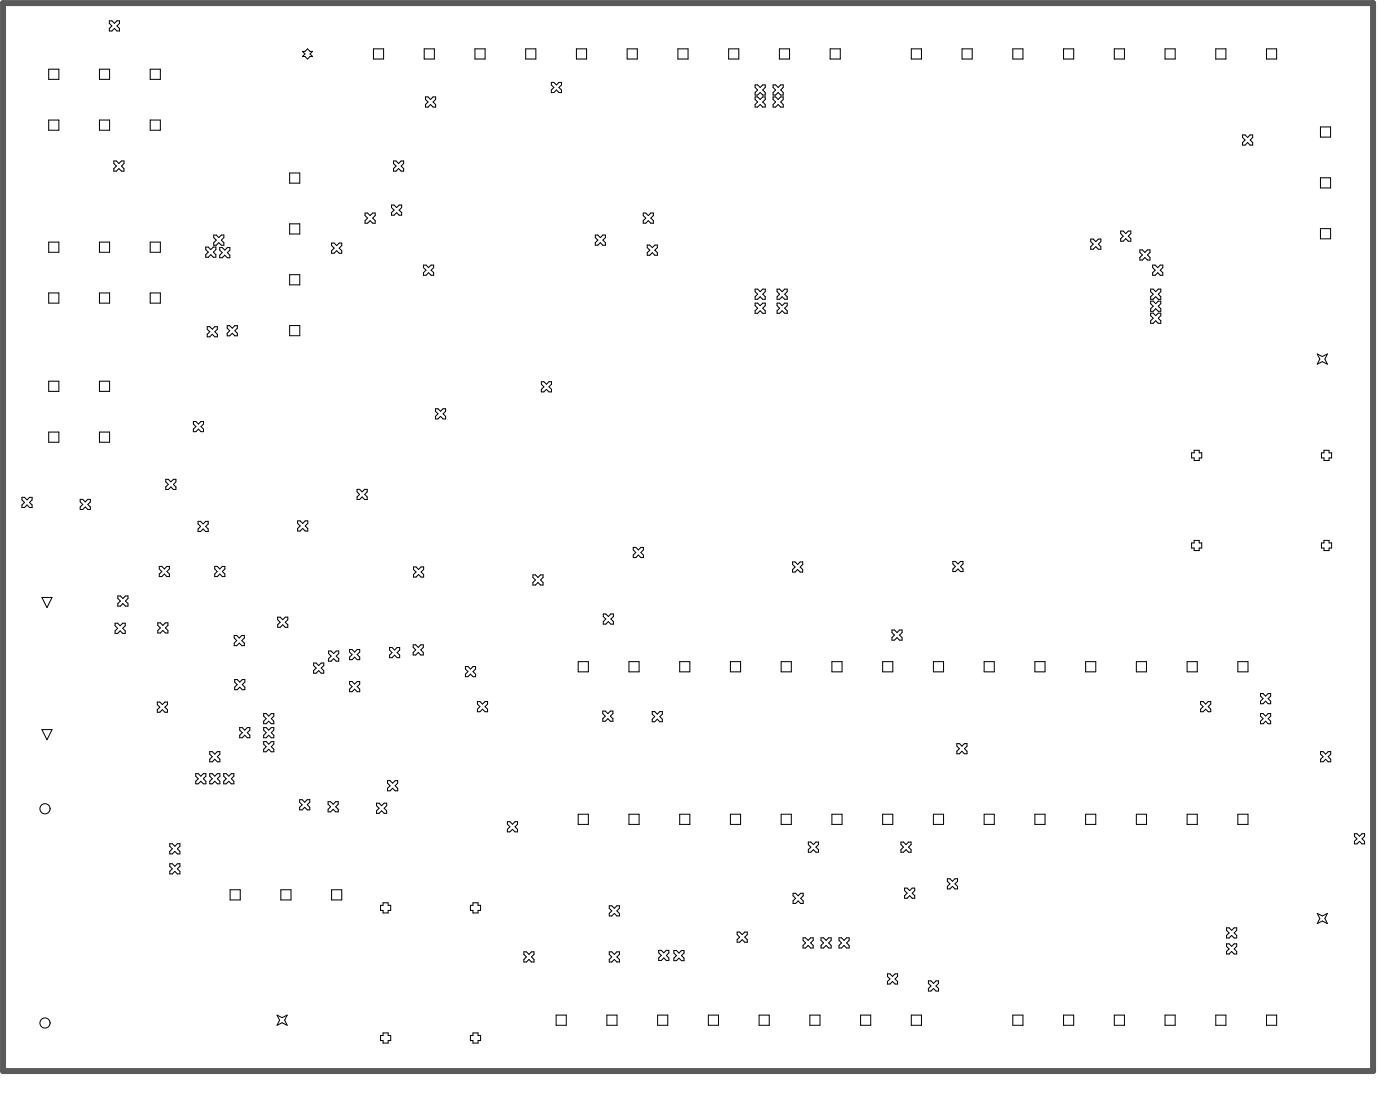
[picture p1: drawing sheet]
<svg xmlns="http://www.w3.org/2000/svg" width="233mm" height="183mm" viewBox="0 0 233 183" stroke-linecap="round" stroke-linejoin="round" font-family="sans-serif">
<path d="M.5 .5h228.2v177.8h-228.2z" fill="none" stroke="#5a5a5a" stroke-width="1"/>
<g fill="none" stroke="#000" stroke-width=".17">
<path d="M8.1 11.5h1.7v1.7h-1.7zM8.1 20h1.7v1.7h-1.7zM16.6 11.5h1.7v1.7h-1.7zM16.6 20h1.7v1.7h-1.7zM18.2 3.5h.4l.5 .4 .4-.4h.4v.4l-.4 .4 .4 .4v.5h-.4l-.4-.5-.5 .5h-.4v-.5l.4-.4-.4-.4zM25 20h1.7v1.7h-1.7zM25 11.5h1.7v1.7h-1.7zM50.4 8.6h.4l.4-.5 .4 .5h.5l-.5 .4 .5 .4h-.5l-.4 .4-.4-.4h-.4l.4-.4zM62.2 8.1h1.7v1.7h-1.7zM70.7 8.1h1.6v1.7h-1.6zM70.9 16.1h.4l.4 .5 .4-.5h.5v.5l-.5 .4 .5 .4v.4h-.5l-.4-.4-.4 .4h-.4v-.4l.4-.4-.4-.4zM79.1 8.1h1.7v1.7h-1.7z"/>
<path d="M87.6 8.1h1.6v1.7h-1.6zM91.8 13.7h.5l.4 .4 .4-.4h.4v.4l-.4 .5 .4 .4v.4h-.4l-.4-.4-.4 .4h-.5v-.4l.5-.4-.5-.5zM96 8.1h1.7v1.7h-1.7zM104.5 8.1h1.7v1.7h-1.7zM112.9 8.1h1.7v1.7h-1.7zM121.4 8.1h1.7v1.7h-1.7zM125.8 16.1h.4l.4 .5 .4-.5h.5v.5l-.5 .4 .5 .4v.4h-.5l-.4-.4-.4 .4h-.4v-.4l.4-.4-.4-.4zM125.8 14.1h.4l.4 .5 .4-.5h.5v.5l-.5 .4 .5 .4v.4h-.5l-.4-.4-.4 .4h-.4v-.4l.4-.4-.4-.4zM128.8 16.1h.4l.4 .5 .4-.5h.5v.5l-.5 .4 .5 .4v.4h-.5l-.4-.4-.4 .4h-.4v-.4l.4-.4-.4-.4zM128.8 14.1h.4l.4 .5 .4-.5h.5v.5l-.5 .4 .5 .4v.4h-.5l-.4-.4-.4 .4h-.4v-.4l.4-.4-.4-.4zM129.8 8.1h1.7v1.7h-1.7zM138.3 8.1h1.7v1.7h-1.7z"/>
<path d="M151.8 8.1h1.7v1.7h-1.7zM160.2 8.1h1.7v1.7h-1.7zM168.7 8.1h1.7v1.7h-1.7zM177.1 8.1h1.7v1.7h-1.7zM185.6 8.1h1.7v1.7h-1.7zM194 8.1h1.7v1.7h-1.7zM202.5 8.1h1.7v1.7h-1.7zM211 8.1h1.6v1.7h-1.6zM19 26.8h.4l.4 .4 .4-.4h.5v.4l-.5 .4 .5 .5v.4h-.5l-.4-.4-.4 .4h-.4v-.4l.4-.5-.4-.4zM35.6 39.1h.4l.4 .4 .5-.4h.4v.4l-.4 .5 .4 .4v.4h-.4l-.5-.4-.4 .4h-.4v-.4l.4-.4-.4-.5zM48.2 28.8h1.7v1.7h-1.7zM48.2 37.3h1.7v1.6h-1.7z"/>
<path d="M60.8 35.5h.4l.4 .4 .5-.4h.4v.4l-.4 .4 .4 .4v.4h-.4l-.5-.4-.4 .4h-.4v-.4l.4-.4-.4-.4zM65.2 34.1h.4l.5 .4 .4-.4h.4v.4l-.4 .5 .4 .4v.4h-.4l-.4-.4-.5 .4h-.4v-.4l.4-.4-.4-.5zM65.5 26.8h.5l.4 .4 .4-.4h.4v.4l-.4 .4 .4 .5v.4h-.4l-.4-.4-.4 .4h-.5v-.4l.5-.5-.5-.4zM99.2 39.1h.4l.4 .4 .4-.4h.4v.4l-.4 .5 .4 .4v.4h-.4l-.4-.4-.4 .4h-.4v-.4l.4-.4-.4-.5zM107.1 35.5h.5l.4 .4 .4-.4h.4v.4l-.4 .4 .4 .4v.4h-.4l-.4-.4-.4 .4h-.5v-.4l.5-.4-.5-.4zM181.7 39.8h.4l.4 .4 .4-.4h.5v.4l-.5 .4 .5 .5v.4h-.5l-.4-.4-.4 .4h-.4v-.4l.4-.5-.4-.4zM186.7 38.5h.4l.4 .4 .4-.4h.5v.4l-.5 .4 .5 .4v.4h-.5l-.4-.4-.4 .4h-.4v-.4l.4-.4-.4-.4zM207 22.5h.4l.4 .4 .4-.4h.5v.4l-.5 .4 .5 .4v.5h-.5l-.4-.5-.4 .5h-.4v-.5l.4-.4-.4-.4zM219.9 21.1h1.7v1.7h-1.7zM219.9 29.6h1.7v1.7h-1.7zM219.9 38.1h1.7v1.6h-1.7zM8.1 40.3h1.7v1.7h-1.7z"/>
<path d="M8.1 48.8h1.7v1.7h-1.7zM16.6 40.3h1.7v1.7h-1.7zM16.6 48.8h1.7v1.7h-1.7zM25 48.8h1.7v1.7h-1.7zM25 40.3h1.7v1.7h-1.7zM34.3 41.1h.4l.4 .4 .4-.4h.5v.4l-.5 .5 .5 .4v.4h-.5l-.4-.4-.4 .4h-.4v-.4l.4-.4-.4-.5zM34.5 54.4h.4l.5 .4 .4-.4h.4v.4l-.4 .4 .4 .4v.5h-.4l-.4-.5-.5 .5h-.4v-.5l.4-.4-.4-.4zM36.6 41.2h.4l.4 .4 .5-.4h.4v.4l-.4 .5 .4 .4v.4h-.4l-.5-.4-.4 .4h-.4v-.4l.4-.4-.4-.5zM37.8 54.2h.5l.4 .4 .4-.4h.4v.4l-.4 .4 .4 .5v.4h-.4l-.4-.4-.4 .4h-.5v-.4l.5-.5-.5-.4zM48.2 54.2h1.7v1.7h-1.7zM48.2 45.7h1.7v1.7h-1.7zM55.2 40.5h.5l.4 .4 .4-.4h.4v.4l-.4 .4 .4 .4v.4h-.4l-.4-.4-.4 .4h-.5v-.4l.5-.4-.5-.4z"/>
<path d="M70.5 44.1h.5l.4 .4 .4-.4h.4v.4l-.4 .5 .4 .4v.4h-.4l-.4-.4-.4 .4h-.5v-.4l.5-.4-.5-.5zM107.8 40.8h.4l.4 .4 .5-.4h.4v.4l-.4 .4 .4 .5v.4h-.4l-.5-.4-.4 .4h-.4v-.4l.4-.5-.4-.4zM125.8 50.5h.4l.4 .4 .4-.4h.5v.4l-.5 .4 .5 .4v.4h-.5l-.4-.4-.4 .4h-.4v-.4l.4-.4-.4-.4zM125.8 48.1h.4l.4 .4 .4-.4h.5v.4l-.5 .5 .5 .4v.4h-.5l-.4-.4-.4 .4h-.4v-.4l.4-.4-.4-.5zM129.4 50.5h.5l.4 .4 .4-.4h.4v.4l-.4 .4 .4 .4v.4h-.4l-.4-.4-.4 .4h-.5v-.4l.5-.4-.5-.4zM129.4 48.1h.5l.4 .4 .4-.4h.4v.4l-.4 .5 .4 .4v.4h-.4l-.4-.4-.4 .4h-.5v-.4l.5-.4-.5-.5zM189.9 41.6h.4l.4 .4 .4-.4h.4v.4l-.4 .4 .4 .5v.4h-.4l-.4-.4-.4 .4h-.4v-.4l.4-.5-.4-.4zM191.7 48.1h.4l.4 .4 .4-.4h.4v.4l-.4 .5 .4 .4v.4h-.4l-.4-.4-.4 .4h-.4v-.4l.4-.4-.4-.5zM191.7 52.1h.4l.4 .4 .4-.4h.4v.4l-.4 .5 .4 .4v.4h-.4l-.4-.4-.4 .4h-.4v-.4l.4-.4-.4-.5zM191.7 50.1h.4l.4 .4 .4-.4h.4v.4l-.4 .5 .4 .4v.4h-.4l-.4-.4-.4 .4h-.4v-.4l.4-.4-.4-.5zM192 44.1h.4l.4 .4 .5-.4h.4v.4l-.4 .5 .4 .4v.4h-.4l-.5-.4-.4 .4h-.4v-.4l.4-.4-.4-.5zM219.4 58.9l.8 .4 .9-.4-.4 .9 .4 .8-.9-.4-.8 .4 .4-.8z"/>
<path d="M8.1 63.4h1.7v1.7h-1.7zM8.1 71.9h1.7v1.7h-1.7zM16.6 63.4h1.7v1.7h-1.7zM16.6 71.9h1.7v1.7h-1.7zM27.6 79.8h.4l.5 .4 .4-.4h.4v.4l-.4 .4 .4 .4v.5h-.4l-.4-.5-.5 .5h-.4v-.5l.4-.4-.4-.4zM32.2 70.2h.4l.5 .4 .4-.4h.4v.4l-.4 .4 .4 .4v.4h-.4l-.4-.4-.5 .4h-.4v-.4l.4-.4-.4-.4zM72.5 68h.5l.4 .5 .4-.5h.4v.5l-.4 .4 .4 .4v.4h-.4l-.4-.4-.4 .4h-.5v-.4l.5-.4-.5-.4zM90.2 63.5h.4l.4 .5 .4-.5h.5v.5l-.5 .4 .5 .4v.4h-.5l-.4-.4-.4 .4h-.4v-.4l.4-.4-.4-.4zM198.9 74.9h.8v.5h.5v.8h-.5v.4h-.8v-.4h-.4v-.8h.4zM220.5 74.9h.9v.5h.4v.8h-.4v.4h-.9v-.4h-.4v-.8h.4zM3.7 82.8h.4l.4 .4 .4-.4h.4v.4l-.4 .4 .4 .4v.5h-.4l-.4-.5-.4 .5h-.4v-.5l.4-.4-.4-.4zM7 99.4h1.7l-.9 1.7z"/>
<path d="M13.4 83.1h.4l.4 .4 .4-.4h.4v.4l-.4 .5 .4 .4v.4h-.4l-.4-.4-.4 .4h-.4v-.4l.4-.4-.4-.5zM19.6 99.2h.4l.5 .4 .4-.4h.4v.4l-.4 .4 .4 .5v.4h-.4l-.4-.4-.5 .4h-.4v-.4l.4-.5-.4-.4zM26.5 94.3h.5l.4 .4 .4-.4h.4v.4l-.4 .4 .4 .4v.5h-.4l-.4-.5-.4 .5h-.5v-.5l.5-.4-.5-.4zM33 86.8h.4l.4 .4 .5-.4h.4v.4l-.4 .4 .4 .4v.5h-.4l-.5-.5-.4 .5h-.4v-.5l.4-.4-.4-.4zM35.8 94.3h.4l.4 .4 .4-.4h.5v.4l-.5 .4 .5 .4v.5h-.5l-.4-.5-.4 .5h-.4v-.5l.4-.4-.4-.4zM49.6 86.7h.4l.4 .4 .4-.4h.5v.4l-.5 .4 .5 .5v.4h-.5l-.4-.4-.4 .4h-.4v-.4l.4-.5-.4-.4zM59.5 81.4h.4l.4 .5 .4-.5h.5v.5l-.5 .4 .5 .4v.4h-.5l-.4-.4-.4 .4h-.4v-.4l.4-.4-.4-.4zM68.9 94.4h.4l.4 .4 .4-.4h.5v.4l-.5 .4 .5 .4v.4h-.5l-.4-.4-.4 .4h-.4v-.4l.4-.4-.4-.4zM88.8 95.7h.4l.4 .4 .4-.4h.5v.4l-.5 .4 .5 .4v.5h-.5l-.4-.5-.4 .5h-.4v-.5l.4-.4-.4-.4zM105.5 91.1h.4l.4 .4 .4-.4h.5v.4l-.5 .5 .5 .4v.4h-.5l-.4-.4-.4 .4h-.4v-.4l.4-.4-.4-.5zM132 93.5h.4l.5 .4 .4-.4h.4v.4l-.4 .5 .4 .4v.4h-.4l-.4-.4-.5 .4h-.4v-.4l.4-.4-.4-.5zM158.7 93.4h.4l.5 .5 .4-.5h.4v.5l-.4 .4 .4 .4v.4h-.4l-.4-.4-.5 .4h-.4v-.4l.4-.4-.4-.4z"/>
<path d="M198.9 89.9h.8v.5h.5v.8h-.5v.4h-.8v-.4h-.4v-.8h.4zM220.5 89.9h.9v.5h.4v.8h-.4v.4h-.9v-.4h-.4v-.8h.4zM19.2 103.7h.4l.4 .4 .4-.4h.5v.4l-.5 .5 .5 .4v.4h-.5l-.4-.4-.4 .4h-.4v-.4l.4-.4-.4-.5zM26.2 116.8h.4l.4 .5 .5-.5h.4v.5l-.4 .4 .4 .4v.4h-.4l-.5-.4-.4 .4h-.4v-.4l.4-.4-.4-.4zM26.3 103.7h.4l.4 .4 .4-.4h.5v.4l-.5 .4 .5 .4v.4h-.5l-.4-.4-.4 .4h-.4v-.4l.4-.4-.4-.4zM39 105.8h.4l.5 .4 .4-.4h.4v.4l-.4 .4 .4 .4v.5h-.4l-.4-.5-.5 .5h-.4v-.5l.4-.4-.4-.4zM39.1 113.1h.4l.4 .4 .5-.4h.4v.4l-.4 .4 .4 .5v.4h-.4l-.5-.4-.4 .4h-.4v-.4l.4-.5-.4-.4zM43.9 118.8h.4l.5 .4 .4-.4h.4v.4l-.4 .4 .4 .4v.5h-.4l-.4-.5-.5 .5h-.4v-.5l.4-.4-.4-.4zM46.2 102.7h.5l.4 .4 .4-.4h.4v.4l-.4 .5 .4 .4v.4h-.4l-.4-.4-.4 .4h-.5v-.4l.5-.4-.5-.5zM52.2 110.3h.5l.4 .5 .4-.5h.4v.5l-.4 .4 .4 .4v.4h-.4l-.4-.4-.4 .4h-.5v-.4l.5-.4-.5-.4zM54.7 108.3h.5l.4 .5 .4-.5h.4v.5l-.4 .4 .4 .4v.4h-.4l-.4-.4-.4 .4h-.5v-.4l.5-.4-.5-.4zM58.2 113.4h.4l.5 .5 .4-.5h.4v.5l-.4 .4 .4 .4v.4h-.4l-.4-.4-.5 .4h-.4v-.4l.4-.4-.4-.4z"/>
<path d="M58.2 108.1h.4l.5 .4 .4-.4h.4v.4l-.4 .4 .4 .5v.4h-.4l-.4-.4-.5 .4h-.4v-.4l.4-.5-.4-.4zM64.9 107.8h.4l.4 .4 .4-.4h.5v.4l-.5 .4 .5 .4v.5h-.5l-.4-.5-.4 .5h-.4v-.5l.4-.4-.4-.4zM68.8 107.3h.4l.5 .4 .4-.4h.4v.4l-.4 .5 .4 .4v.4h-.4l-.4-.4-.5 .4h-.4v-.4l.4-.4-.4-.5zM77.5 110.9h.4l.5 .5 .4-.5h.4v.5l-.4 .4 .4 .4v.4h-.4l-.4-.4-.5 .4h-.4v-.4l.4-.4-.4-.4zM79.5 116.8h.4l.5 .4 .4-.4h.4v.4l-.4 .4 .4 .4v.5h-.4l-.4-.5-.5 .5h-.4v-.5l.4-.4-.4-.4zM96.3 110.1h1.7v1.7h-1.7zM100.4 118.3h.4l.4 .5 .5-.5h.4v.5l-.4 .4 .4 .4v.4h-.4l-.5-.4-.4 .4h-.4v-.4l.4-.4-.4-.4zM100.5 102.2h.4l.4 .4 .4-.4h.5v.4l-.5 .4 .5 .5v.4h-.5l-.4-.4-.4 .4h-.4v-.4l.4-.5-.4-.4zM104.8 110.1h1.6v1.7h-1.6zM108.6 118.4h.5l.4 .5 .4-.5h.4v.5l-.4 .4 .4 .4v.4h-.4l-.4-.4-.4 .4h-.5v-.4l.5-.4-.5-.4zM113.2 110.1h1.7v1.7h-1.7zM121.7 110.1h1.7v1.7h-1.7z"/>
<path d="M130.1 110.1h1.7v1.7h-1.7zM138.6 110.1h1.7v1.7h-1.7zM147 110.1h1.7v1.7h-1.7zM148.6 104.8h.4l.4 .5 .4-.5h.5v.5l-.5 .4 .5 .4v.4h-.5l-.4-.4-.4 .4h-.4v-.4l.4-.4-.4-.4zM155.5 110.1h1.7v1.7h-1.7zM163.9 110.1h1.7v1.7h-1.7zM172.4 110.1h1.7v1.7h-1.7zM180.8 110.1h1.7v1.7h-1.7zM189.3 110.1h1.7v1.7h-1.7zM197.7 110.1h1.7v1.7h-1.7zM200 116.8h.4l.4 .4 .4-.4h.5v.4l-.5 .4 .5 .4v.5h-.5l-.4-.5-.4 .5h-.4v-.5l.4-.4-.4-.4zM206.2 110.1h1.7v1.7h-1.7z"/>
<path d="M210 118.8h.4l.4 .4 .4-.4h.4v.4l-.4 .4 .4 .4v.5h-.4l-.4-.5-.4 .5h-.4v-.5l.4-.4-.4-.4zM210 115.4h.4l.4 .5 .4-.5h.4v.5l-.4 .4 .4 .4v.4h-.4l-.4-.4-.4 .4h-.4v-.4l.4-.4-.4-.4zM7 121.4h1.7l-.9 1.7zM32.6 128.8h.4l.4 .4 .5-.4h.4v.4l-.4 .4 .4 .4v.5h-.4l-.5-.5-.4 .5h-.4v-.5l.4-.4-.4-.4zM34.9 125.1h.5l.4 .4 .4-.4h.4v.4l-.4 .4 .4 .5v.4h-.4l-.4-.4-.4 .4h-.5v-.4l.5-.5-.5-.4zM34.9 128.8h.5l.4 .4 .4-.4h.4v.4l-.4 .4 .4 .4v.5h-.4l-.4-.5-.4 .5h-.5v-.5l.5-.4-.5-.4zM37.3 128.8h.4l.4 .4 .4-.4h.5v.4l-.5 .4 .5 .4v.5h-.5l-.4-.5-.4 .5h-.4v-.5l.4-.4-.4-.4zM39.9 121.1h.4l.5 .4 .4-.4h.4v.4l-.4 .4 .4 .5v.4h-.4l-.4-.4-.5 .4h-.4v-.4l.4-.5-.4-.4zM43.9 121.1h.4l.5 .4 .4-.4h.4v.4l-.4 .4 .4 .5v.4h-.4l-.4-.4-.5 .4h-.4v-.4l.4-.5-.4-.4zM43.9 123.4h.4l.5 .4 .4-.4h.4v.4l-.4 .5 .4 .4v.4h-.4l-.4-.4-.5 .4h-.4v-.4l.4-.4-.4-.5zM49.9 133.1h.4l.5 .4 .4-.4h.4v.4l-.4 .4 .4 .5v.4h-.4l-.4-.4-.5 .4h-.4v-.4l.4-.5-.4-.4zM54.6 133.4h.5l.4 .4 .4-.4h.4v.4l-.4 .5 .4 .4v.4h-.4l-.4-.4-.4 .4h-.5v-.4l.5-.4-.5-.5z"/>
<path d="M62.7 133.7h.4l.5 .4 .4-.4h.4v.4l-.4 .4 .4 .4v.5h-.4l-.4-.5-.5 .5h-.4v-.5l.4-.4-.4-.4zM64.5 129.9h.5l.4 .4 .4-.4h.4v.4l-.4 .5 .4 .4v.4h-.4l-.4-.4-.4 .4h-.5v-.4l.5-.4-.5-.5zM84.5 136.8h.4l.5 .4 .4-.4h.4v.4l-.4 .4 .4 .4v.4h-.4l-.4-.4-.5 .4h-.4v-.4l.4-.4-.4-.4zM96.3 135.5h1.7v1.7h-1.7zM104.8 135.5h1.6v1.7h-1.6zM113.2 135.5h1.7v1.7h-1.7zM121.7 135.5h1.7v1.7h-1.7zM130.1 135.5h1.7v1.7h-1.7zM138.6 135.5h1.7v1.7h-1.7zM147 135.5h1.7v1.7h-1.7zM155.5 135.5h1.7v1.7h-1.7zM159.4 123.8h.4l.4 .4 .4-.4h.5v.4l-.5 .4 .5 .4v.5h-.5l-.4-.5-.4 .5h-.4v-.5l.4-.4-.4-.4z"/>
<path d="M163.9 135.5h1.7v1.7h-1.7zM172.4 135.5h1.7v1.7h-1.7zM180.8 135.5h1.7v1.7h-1.7zM189.3 135.5h1.7v1.7h-1.7zM197.7 135.5h1.7v1.7h-1.7zM206.2 135.5h1.7v1.7h-1.7zM220 125.1h.4l.4 .4 .4-.4h.4v.4l-.4 .4 .4 .5v.4h-.4l-.4-.4-.4 .4h-.4v-.4l.4-.5-.4-.4zM225.6 138.8h.4l.4 .4 .5-.4h.4v.4l-.4 .4 .4 .4v.4h-.4l-.5-.4-.4 .4h-.4v-.4l.4-.4-.4-.4zM28.3 140.4h.4l.4 .4 .4-.4h.5v.4l-.5 .5 .5 .4v.4h-.5l-.4-.4-.4 .4h-.4v-.4l.4-.4-.4-.5zM28.3 143.8h.4l.4 .4 .4-.4h.5v.4l-.5 .4 .5 .4v.4h-.5l-.4-.4-.4 .4h-.4v-.4l.4-.4-.4-.4zM38.3 148.1h1.7v1.7h-1.7zM46.8 148.1h1.7v1.7h-1.7z"/>
<path d="M55.2 148.1h1.7v1.7h-1.7zM63.8 150.3h.8v.4h.5v.8h-.5v.4h-.8v-.4h-.4v-.8h.4zM78.8 150.3h.8v.4h.4v.8h-.4v.4h-.8v-.4h-.4v-.8h.4zM87.3 158.4h.4l.4 .4 .4-.4h.4v.4l-.4 .5 .4 .4v.4h-.4l-.4-.4-.4 .4h-.4v-.4l.4-.4-.4-.5zM101.5 158.4h.4l.4 .4 .4-.4h.5v.4l-.5 .5 .5 .4v.4h-.5l-.4-.4-.4 .4h-.4v-.4l.4-.4-.4-.5zM101.5 150.8h.4l.4 .4 .4-.4h.5v.4l-.5 .4 .5 .4v.4h-.5l-.4-.4-.4 .4h-.4v-.4l.4-.4-.4-.4zM109.7 158.2h.4l.5 .4 .4-.4h.4v.4l-.4 .4 .4 .4v.5h-.4l-.4-.5-.5 .5h-.4v-.5l.4-.4-.4-.4zM112.2 158.2h.5l.4 .4 .4-.4h.4v.4l-.4 .4 .4 .5v.4h-.4l-.4-.4-.4 .4h-.5v-.4l.5-.5-.5-.4zM122.8 155.1h.4l.4 .4 .4-.4h.5v.4l-.5 .5 .5 .4v.4h-.5l-.4-.4-.4 .4h-.4v-.4l.4-.4-.4-.5zM132.1 148.7h.4l.4 .4 .5-.4h.4v.4l-.4 .4 .4 .4v.5h-.4l-.5-.5-.4 .5h-.4v-.5l.4-.4-.4-.4zM133.8 156.1h.4l.4 .4 .4-.4h.4v.4l-.4 .4 .4 .5v.4h-.4l-.4-.4-.4 .4h-.4v-.4l.4-.5-.4-.4zM134.6 140.1h.5l.4 .5 .4-.5h.4v.5l-.4 .4 .4 .4v.4h-.4l-.4-.4-.4 .4h-.5v-.4l.5-.4-.5-.4z"/>
<path d="M136.8 156.1h.4l.4 .4 .4-.4h.4v.4l-.4 .4 .4 .5v.4h-.4l-.4-.4-.4 .4h-.4v-.4l.4-.5-.4-.4zM139.7 156.1h.5l.4 .4 .4-.4h.4v.4l-.4 .4 .4 .5v.4h-.4l-.4-.4-.4 .4h-.5v-.4l.5-.5-.5-.4zM150.1 140.1h.4l.4 .5 .4-.5h.5v.5l-.5 .4 .5 .4v.4h-.5l-.4-.4-.4 .4h-.4v-.4l.4-.4-.4-.4zM150.7 147.8h.4l.4 .4 .4-.4h.5v.4l-.5 .5 .5 .4v.4h-.5l-.4-.4-.4 .4h-.4v-.4l.4-.4-.4-.5zM157.8 146.3h.4l.4 .4 .5-.4h.4v.4l-.4 .4 .4 .4v.4h-.4l-.5-.4-.4 .4h-.4v-.4l.4-.4-.4-.4zM204.3 157.1h.4l.4 .4 .5-.4h.4v.4l-.4 .4 .4 .5v.4h-.4l-.5-.4-.4 .4h-.4v-.4l.4-.5-.4-.4zM204.3 154.4h.4l.4 .4 .5-.4h.4v.4l-.4 .5 .4 .4v.4h-.4l-.5-.4-.4 .4h-.4v-.4l.4-.4-.4-.5zM219.4 152l.8 .4 .9-.4-.4 .9 .4 .8-.9-.4-.8 .4 .4-.8zM46.1 168.9l.9 .5 .8-.5-.4 .9 .4 .8-.8-.4-.9 .4 .5-.8zM63.8 171.9h.8v.4h.5v.9h-.5v.4h-.8v-.4h-.4v-.9h.4zM78.8 171.9h.8v.4h.4v.9h-.4v.4h-.8v-.4h-.4v-.9h.4zM92.6 168.9h1.7v1.7h-1.7z"/>
<path d="M101.1 168.9h1.7v1.7h-1.7zM109.5 168.9h1.7v1.7h-1.7zM118 168.9h1.7v1.7h-1.7zM126.4 168.9h1.7v1.7h-1.7zM134.9 168.9h1.7v1.7h-1.7zM143.3 168.9h1.7v1.7h-1.7zM147.8 162.1h.4l.5 .4 .4-.4h.4v.4l-.4 .4 .4 .4v.5h-.4l-.4-.5-.5 .5h-.4v-.5l.4-.4-.4-.4zM151.8 168.9h1.7v1.7h-1.7zM154.6 163.2h.5l.4 .5 .4-.5h.4v.5l-.4 .4 .4 .4v.4h-.4l-.4-.4-.4 .4h-.5v-.4l.5-.4-.5-.4zM168.7 168.9h1.7v1.7h-1.7zM177.1 168.9h1.7v1.7h-1.7zM185.6 168.9h1.7v1.7h-1.7z"/>
<path d="M194 168.9h1.7v1.7h-1.7zM202.5 168.9h1.7v1.7h-1.7zM211 168.9h1.6v1.7h-1.6z"/>
<circle cx="7.5" cy="134.6" r=".85"/>
<circle cx="7.5" cy="170.3" r=".85"/>
</g>
</svg>
